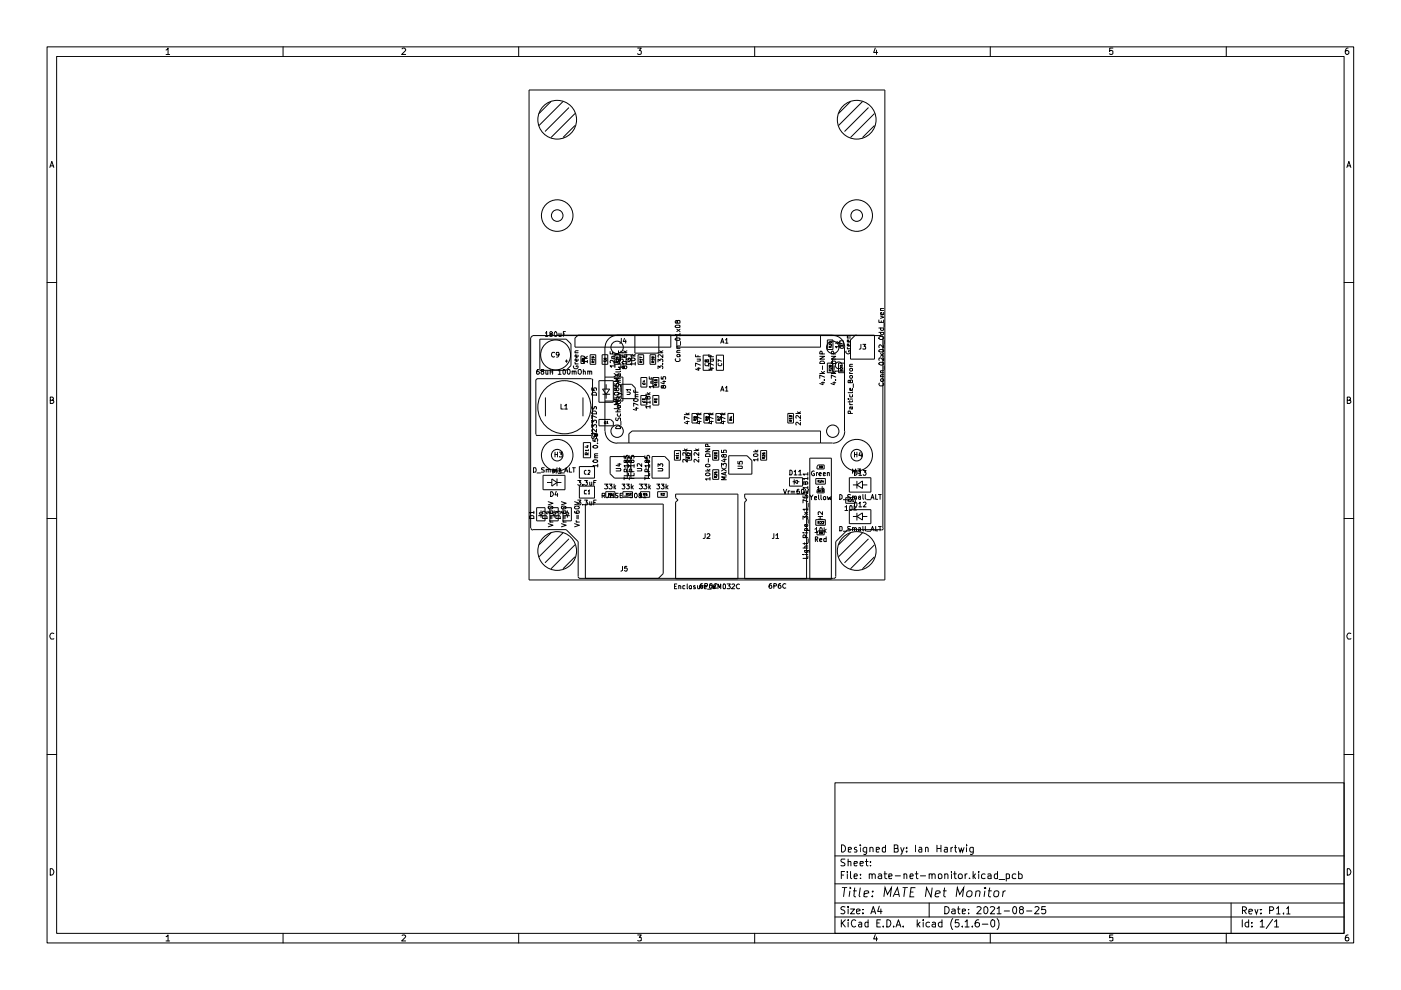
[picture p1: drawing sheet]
<svg xmlns="http://www.w3.org/2000/svg" width="297mm" height="210mm" viewBox="0 0 297 210" stroke-linecap="round" stroke-linejoin="round" font-family="sans-serif">
<g fill="none" stroke="#000" stroke-width=".21">
<path d="M10 9.9h277v190h-277zM12 12h273v185.9h-273zM35.2 10.6l.4-.4v1.3M35.2 11.5h.8M60 9.9v2.1M85.2 10.4l.2-.2h.4l.2 .4-.8 .9h.8M110 9.9v2.1M112.2 19.1h75.4v103.9h-75.4zM135.2 10.2h.8l-.5 .5 .5 .2v.5l-.3 .1h-.3l-.2-.1M160 9.9v2.1M185.6 10.2l-.4 .9h.9M185.8 10.6v.9"/>
<path d="M210 9.9v2.1M236 10.2h-.7v.7l.1-.2 .5 .1 .1 .6-.3 .1-.4-.1M260 9.9v2.1M285.8 10.2l-.4 .2a.92 .92 0 0 0 .1 1.1h.2l.3-.2v-.3l-.3-.3h-.2l-.3 .3M10.6 35.5l.4-1.3 .4 1.3M10.7 35.2h.6M116.8 21.5l-2.5 2.6M119.4 21.5l-5.1 5.1M120.6 22.8l-5 5.1M121.9 24.1l-5.1 5.1M121.9 26.6l-2.5 2.6M180.3 21.5l-2.5 2.6"/>
<path d="M182.9 21.5l-5.1 5.1M184.1 22.8l-5 5.1M185.4 26.6l-2.5 2.6M185.4 24.1l-5.1 5.1M285.6 35.5l.4-1.3 .4 1.3M285.7 35.2h.6M10 59.9h2M285 59.9h2M112.5 71.6v40.4M112.9 71.1h73.9M113 71.2l-.4 .4M114.2 78.3h-.3l-.1 .3v.7h.5l.1-.4-.3-.2-.3 .2"/>
<path d="M114.5 71.9h5.5l1.1 1v4.6l-1.1 1h-5.5zM114.9 78.8l-.2-.2 .1-.3h.4l.1 .3-.6 .3 .2 .5h.2l.2-.3-.2-.3M115.6 70.6l.3-.3v1M115.6 71.3h.5M115.7 78.7v.6h.4M116.1 78.7v.7M116.7 78.3v1.1M116.7 78.9h.5M116.7 70.8l-.1-.3 .3-.2 .3 .3-.6 .3 .1 .4h.3l.2-.2-.3-.3M117.2 78.3v1.1M117.6 74.8a.5 .5 0 0 0-.6 .1 .5 .5 0 0 0 0 .7l.2 .1 .4-.1M117.8 70.3a.53 .53 0 0 1 .3 .5 .53 .53 0 0 1-.4 .5l-.2-.6z"/>
<path d="M118.1 71.1h67.3v5h-5.1v-4l1-1M118.3 78.6l.4-.3v1.1M118.3 79.4h.6M118.5 75.1l-.1 .2h-.4l-.1-.2 .1-.4h.4a.74 .74 0 0 1-.1 .9l-.3 .1M118.5 70.6v.7l.4-.1M118.9 70.6v.7M119.5 78.3h.3l.1 .2v.6l-.2 .3-.3-.3zM119.5 70.8h.2M119.8 76.6h.6M119.9 70.3h-.4v1M120.1 76.2v.7M120.3 78.5l.2-.2a.52 .52 0 0 1 .4 .5 .52 .52 0 0 1-.3 .6l-.3-.3z"/>
<path d="M121.3 78.8l.4-.1v.7M121.3 78.7v.7M121.7 77.6l-.1 .2 .2 .4h.5l.3-.4-.1-.2h-.3v.2M121.7 78.9v-.2h.4l.1 .7M121.9 76.8l.2 .4M121.9 74.8h.7M121.9 77.2h.7M122.5 76.1l.1 .3-.2 .2h-.3l-.2-.4 .3-.1v.5M122.5 75.3l.1 .3-.2 .1h-.3l-.2-.3 .3-.2v.5M122.6 74.4h-.5l-.2 .1 .1 .3M122.6 78.5l.2-.2h.3a.66 .66 0 0 1-.1 1.1l-.4-.2zM122.6 71.1l-.7 .6v1.9h20.3v-2.5"/>
<path d="M123.2 75.5h.5l.2 .2v1.4h-.7zM123.4 76.4h.3l.1 .2h-.4zM123.4 76v.2h.3l.1-.2h-.2v.2M123.5 76h1M123.7 78.8l.3-.1 .1 .7M123.7 78.3v1.1M123.9 75.6l.4 .4M124.5 76.7h-1l.3 .2M124.5 76.4v.5M124.5 75.6l-.4 .3M124.6 78.8l.4-.1v.7M124.6 78.7v.7"/>
<path d="M125 78.9v-.2h.4l.1 .7M125.1 75.2h1.2v2h-1.2zM125.7 75.7l.1 .2h-.3v-.2h.3l.2 .2M125.8 76.9v-.2l-.3-.1v.3h.5M126 76.3h-.5l.2 .1M126 76.6l-.2 .2M126 76.1v.3M127.7 75.2h1.1v2h-1.1zM128 76.4l.1 .3 .5-.2-.1-.1M128 75.9l.1 .3h.4l.1-.2-.4-.1 .1 .3M128.3 80h3.8v5h-3.8M128.3 73.6v17.8"/>
<path d="M129.4 74.5v.5h1M129.7 76h.7M129.9 74.7v.3M130.2 79.2l.5 .3-.5 .4M130.4 77.6h-1l.2 .3M130.4 76.4v.6l-.6-.6h-.4v.5M130.4 75.6h-.6v.4M130.4 77.3v.6M130.5 75v.5M130.6 75.7l.1 .2h.3l.1-.1-.3-.1v.2M130.7 79.5h.5M130.8 71.1a2.54 2.54 0 0 0-2.5 2.5"/>
<path d="M130.8 76.9v-.2l-.2-.1v.3h.5M131.1 76.3h-.5l.2 .1M131.1 76.6l-.3 .2M131.1 76.1v.3M131.1 79.3l.1 .5h.4v-.5h-.6l-.1 .1 .1 .4M131.1 76.7v-.6l.5 .4v-.4h.5v.6M131.1 74.4v.4h1.1M131.3 76.6v.5M131.4 75.2v2h-1.2v-2h1.4M131.5 75.7h.7M131.6 78.7l-.2 .2h-.9M131.6 78.2l-.2 .1h-.9"/>
<path d="M131.6 76.5l-1.1 .3 1.1 .4M131.6 74.5v.3M131.6 77.2v.8M131.7 71.7v.9l-.3 .2M131.9 76.8l.2-.1h.6l.2 .2-.2 .3h-.6zM131.9 75.3l.3 .4h.6v-.5l-.5 .1v.3l.2 .1M131.9 74.8h1M132.1 77.2h.1M132.2 75.3l-.7 .1 .1 .7h-1.1M132.2 77.8h-1.1l.3 .4M132.2 77.6v.6M132.2 74.4l.5 .4"/>
<path d="M132.3 77.8l.1-.2h.4l.1 .2-.2 .4h-.2l-.2-.5-.3-.1v.5l.2 .1 .1-.3M132.4 71.7l-.2 .7h.5M132.7 72.1v.7M132.7 75.2h1.2v2h-1.2zM132.8 76.1h.1M132.9 74.4l-.4 .2M133.1 76.4l.1 .3 .4-.2-.1-.1M133.1 75.9v.3h.3l-.1-.3 .3 .1-.1 .2M133.7 75.5h1M133.8 76a.58 .58 0 0 1 .9 .2 .58 .58 0 0 1-1-.1zM134 75.1l.4 .4M134.6 71.1v3.8h5.1v-3.8"/>
<path d="M134.7 77.2h-1l.2 .2M134.7 76.8v.6M134.7 75.1l-.4 .3M135.3 75.2h1.2v2h-1.2zM135.9 76.9l-.1-.3h-.1v.3h.5M136.2 76.3h-.5l.1 .1M136.2 75.8l-.5-.1v.3M136.2 76.6l-.3 .2M136.2 76.1v.3M137.7 79.9v.5h.9M137.8 75.2h1.2v2h-1.2zM138.4 75.8h.3l-.2 .1-.1-.2h-.2v.2l.2-.1"/>
<path d="M138.5 76.9l-.1-.3h-.2v.3h.5M138.7 76.3h-.5l.2 .1M138.7 76.6l-.2 .2M138.7 76.1v.3M139.5 78.2v-.6l.4 .3 .1-.3h.4v.6M139.5 76.7v-.6l.4 .4 .1-.4h.4v.6M139.5 74.8h1M139.9 74.4l.4 .4M140.2 79.9v.5h.4v-.5l.5 .1-.1 .4M140.4 77.2h.1M140.5 75.2v.6l-.6-.6h-.3v.5M140.5 74.4l-.4 .2"/>
<path d="M143.2 69.1l.2-.2h.6l.2 .1v.4l-.8 .1zM143.2 76.1v.2l.2 .4h.5l.3-.2-.1-.4M143.2 71.7h.8h.2v.4l-.8 .1-.2-.2zM143.5 73.9h.7M143.5 71.1v2.5h30.5v-2.5M143.5 74.7h.7M143.5 69.8l.7 .5M143.6 75.2h.6v.4h-.6zM143.6 68.2l.2-.3 .4 .1-.1 .5h-.4l-.1-.5h-.4v.5h.3l.1-.1M144.2 74.3h-.5l-.2 .2 .1 .2M144.2 73.3h-.5l-.2 .2 .1 .4M144.2 71h-1l.3 .2"/>
<path d="M144.2 70.6v.6M144.2 69.8l-.7 .5M144.3 72.4v.8M147.5 75.2v.4h1M147.8 76.1h.7M147.8 78.1h.7M148 75.4v.2M148.2 77.9v.6l-.7-.2M148.4 76.1v.5h-.6M148.5 77.4l-1-.4v.7M149.1 75.3h1.5v3.2h-1.5zM149.5 77v.4l.1 .1h.5l.1-.1-.1-.4"/>
<path d="M149.8 76.4l.2-.1 .2 .1-.1 .4-.3-.1-.2-.4-.1 .1v.3l.1 .1 .2-.2M150.3 75.2v.4h1M150.6 76.1h.7M150.6 78.1h.7M150.8 75.4v.2M150.9 77.9v.6l-.6-.2M151.2 76.1v.5h-.6M151.3 77.4l-1-.4v.7M151.9 75.3h1.5v3.2h-1.5zM152.3 77v.4l.1 .1h.5l.1-.1-.1-.4M152.8 72.8l.3-1.1 .4 1.1M153 72.5h.4"/>
<path d="M153 76.6l-.7-.3v.5M153.8 72.1l.3-.4v1.1M153.8 72.8h.5M173.8 75.6h1l-1 .5h1M173.8 79.2h1M173.9 76.7l.2-.1h.5l.2 .5h-1zM174.1 78.8l.5 .4M174.3 75v-.4l-.3-.1-.2 .5h1M174.4 77.6v.7M174.8 80l-1-.5v.7M174.8 78.8l-.4 .2M175.4 77h1.2v2h-1.2z"/>
<path d="M175.4 72.1h1.2v2h-1.2zM175.8 72.5h.3l.2 .1-.3 .2zM176 77.5h.3l-.2 .2-.1-.2h-.2v.2l.2-.1M176.1 73.7v-.2h-.3v.2h.5M176.1 78.6v-.1l-.3-.1v.2h.5M176.3 76.7l.1-.1h.6l.2 .1v.4h-.9zM176.3 75.6h.9l-.9 .5h.9M176.3 79.2h.9M176.3 73v.3l-.3-.3h-.2v.2M176.3 77.9v.3l-.3-.3-.2 .1v.2M176.3 73.5l-.2 .1M176.3 78.4l-.2 .2"/>
<path d="M176.6 71.1a2.54 2.54 0 0 1 2.5 2.5M176.6 78.8l.3 .4M176.8 75l-.1-.5h-.3l-.1 .1v.4h.9M176.9 77.6v.7M177.1 72.8h1M177.2 80l-.9-.5v.7M177.2 78.8l-.3 .2M177.4 72.4l.5 .4M178 72.2h.8v1.7h-.5l-.3-.3zM178.1 73.5h-1l.3 .3M178.1 73.2v.6M178.1 72.4l-.4 .3"/>
<path d="M178.3 73.2h.3l.1 .2h-.4zM178.4 78.6v-.2l-.2 .1v.1h.5M178.7 73l-.4-.2v.3M178.7 77.9v.3l-.4-.3v.3M178.7 77.6l-.5-.1v.3M178.7 78.4l-.3 .2M179.1 76.1h-2.6v2.6h2.6M179.1 77h-1.3v2h1.3M179.1 73.6v17.8M179.4 74.5l-.1 .2 .4 .3 .6-.3-.1-.3h-.3v.2M179.6 73.7l.2 .2M179.6 73.9h.7"/>
<path d="M179.6 71.7h.7M180.2 79.7h.5v.3l-.4 .2-.1-.2zM180.2 78.9l.1 .3M180.2 78.2h.5v.3l-.4 .2-.1-.2zM180.2 79.2h.5M180.2 77.7h.5M180.2 72.9v.4h-.6v-.4h.3l.1 .4M180.2 72.1v.4h-.6v-.4h.3l.1 .4M180.3 71.2h-.7l.1 .5M180.7 77.2h-.5v.5M182.5 73v.9l-.3 .1M183 73h.5l-.3 .4h.3v.2v.4l-.5-.1"/>
<path d="M186.3 71.6a.66 .66 0 0 1 1.1-.1v.3a.66 .66 0 0 1-1.1-.1zM186.3 70.5h1.1v.3l-.2 .2h-.4l-.1-.3 .1-.2M186.3 69.5h1.1v.5h-.6l-.1-.1 .1-.4M186.3 67.8v.6h1.1v-.6M186.4 76.9l.8-.1 .2 .1v.3l-.6 .2-.5-.2zM186.4 74.2l.8-.1 .2 .1v.3l-.8 .1-.3-.1zM186.7 67l.7 .3-.7 .2M186.7 79.9h.7M186.7 79h.7M186.7 75l.7 .6M186.7 65.8h.7M186.8 68v.4"/>
<path d="M186.9 71.2l.4 .4M187.2 71.6v40.4M187.4 79.4h-.6l-.1 .2 .1 .3M187.4 78.6h-.6v.4M187.4 75.9v.6l-.6-.6h-.4v.5M187.4 73.1v.7l-.7-.7-.4 .2 .1 .4M187.4 66.2v.5h-.2h-.4l-.1-.1 .1-.4h.1l.1 .5M187.4 65.4h-.6v.4M187.4 75l-.7 .6M187.4 68.5v.8M187.4 72.2v.7M187.4 77.6v.7"/>
<path d="M10.7 84.9l.5-.1v-.5l-.5-.1v1.3h.5l.2-.4-.3-.2M113.1 99.2l.5 .1 .1 .4-.2 .4h-.4zM113.6 80.5v11.6M113.7 92.1l.2 .3M113.9 80.3h11.5M113.9 92.3h11.5M113.9 80.3l-.2 .3M115.4 99.2h-.5a.44 .44 0 0 0 0 .4 .44 .44 0 0 0 .5 .2l-.1 .3h-.5M115.6 84.3v4M115.8 99.6l.4-.1v.6M115.8 99.5v.6M116.2 99.6l.5-.1v.6"/>
<path d="M117.2 99.5l.4 .1v.5h-.4v-.3l.4-.1M117.7 96.4h.5M117.7 95.9v1M118.1 99.2l.1 .9M118.2 95.9v1M118.3 99.4h.6l-.3 .4 .3 .1v.4h-.6M118.6 95.9h.6l-.3 .4 .3 .1v.4h-.6M118.6 99.2l.1 .9M118.9 85.7v1h.6M119.7 86l.3-.3v1M119.7 86.7h.6M119.8 99.9h.5"/>
<path d="M120.7 99.2v.9h.5M121.4 99.2h.6M121.7 99.2v.9M122.8 98.9h3.3v2.5h-3.3zM123.6 84.3v4M123.7 93.8h1.5v3.3h-1.5zM124.3 99.8l-.2-.1-.2 .2 .1 .6h.3M124.3 94.6h.5M124.5 96.4l-.1-.4h-.3v.4h.7M124.6 94.4v.5l-.6-.2M124.7 99.8h.4v.3l-.4 .5h.4M124.8 95.5h-.7l.2 .2"/>
<path d="M124.8 96l-.3 .3M124.8 95.2v.5M125.4 80.3l.3 .3M125.5 92h.1M125.5 90.6v-.6l.4 .4v-.3l.4-.1 .2 .2-.1 .4M125.5 89.7v-.6l.4 .3 .1-.3h.4v.6M125.5 82.2v.5h.5v-.5h.4v.5M125.5 92.4v.4l.1 .2 .4-.2 .1-.4h.2l.2 .3-.1 .3M125.5 86.2v.5h.4l.2-.5h.3v.5M125.5 83.3l.2-.1h.5l.3 .6h-1zM125.6 80.5v11.6M125.7 92.1l-.3 .3"/>
<path d="M125.7 87.2h.5l.3 .5h-1zM125.7 93.1v.4l.5 .1-.1-.5 .5-.1 .1 .2-.1 .4M125.7 91.8l1 .3-.7 .1 .7 .2-1 .3M125.8 97.6a.58 .58 0 0 1 .9 .2 .58 .58 0 0 1-1-.1zM125.8 94.5a.58 .58 0 0 1 .9 .3 .58 .58 0 0 1-1-.1zM125.8 92h.7M126.1 97.1h.6M126.5 91v.6l-.8-.6-.2 .2v.4M126.5 88.5l-1-.4v.7M126.6 94h.1M126.7 98.7h-1l.3 .3M126.7 96.6h-.6v.5"/>
<path d="M126.7 96.2h-.6v.3l.1 .1M126.7 98.4v.6M127 80.7h3v4.6h-3zM127 88.9h2.4l.6 .5v.9h-3zM127.7 82.5h1.6l-.8 1.1zM127.7 83.6h1.7M128.2 89.7l.3 .2M128.2 89.4h.3v.4l-.4-.1zM128.3 91.4a2.54 2.54 0 0 0 2.5 2.6M128.5 81.5v1M128.5 83.6v.9M128.6 89.5l.2-.1v.4"/>
<path d="M128.6 89.8h.4M129.4 96.8h3.6v4.6h-2.7l-.9-1zM130.2 84.2v.5h.5v-.5h.4v.5M130.2 81.3v.5l.5 .1-.1-.5 .5-.1v.6M130.3 83.3a.58 .58 0 0 1 .9 .2l-.2 .3h-.6l-.2-.3zM130.5 90.6l.6-.3 .5 .2v.4h-1.1zM130.5 87.3h1.1M130.5 84.4h1.1M130.6 88.6v.5l.3 .1 .1-.4 .4-.2 .2 .1v.5M130.6 81.5v.6l.4-.1a.42 .42 0 0 1 .6-.4v.5M130.6 82.4l.2-.2 .4 .2-.2 .4-.4-.1v-.4l-.1-.1-.3 .2 .2 .4 .2-.1M130.6 99.3h1v.2v.4h-1"/>
<path d="M130.8 93.9h45.7M130.9 83.2l.9 .3 .1 .2M130.9 84.7v.4M130.9 85.3v.3M130.9 84l.4 .4M130.9 81.1h.7M131 87.7l-.1 .3 .1 .3 .6-.1v-.5M131 86h.5l.1 .4-.6 .1-.1-.2zM131 98.4h.6M131.2 86.1v.5h-1M131.2 85.1h-1l.8 .4-.8 .3h1M131.2 80.2h-1l.8 .3-.8 .4h1"/>
<path d="M131.3 98.2v.6l-.7-.1M131.6 86.9h-.6v.4M131.6 85.3l-.2 .2h-.9M131.6 84.7l-.2 .2h-.9M131.6 80.6h-.6l-.1 .2 .1 .3M131.6 80.2h-.6l-.1 .2 .1 .2M131.6 84l-.4 .3M131.6 83.4l-.7 .3M131.6 82.2v.8M131.6 89.4v.7M131.7 81.5h2.2l.8 .7v2.3h-3zM132.3 96.6v.5h.4v-.5l.4-.1 .2 .2-.1 .4"/>
<path d="M132.7 97.7l.1-.1h.5l-.1 .5h-.4l-.2-.5h-.3l.1 .5 .3-.2M132.9 83.1h.6l.1 .2-.1 .3h-.6M133.3 98.7h-1l.3 .4M133.3 98.5v.6M133.3 93.9v-1.9l.7-.6h40v2.5M133.4 96.6v.5h.5l-.1-.4 .5-.2 .1 .3v.3M133.6 82.6h-.7l.1 .3M133.6 82.5v.4M133.8 96.8h2.8l.9 .9v3.7h-3.7zM133.8 97.7l.1-.1h.5v.1v.4h-.5l-.1-.5h-.3v.5h.3v-.2M134.4 84.7a.52 .52 0 0 1 .5-.2 .52 .52 0 0 1 .4 .4 .52 .52 0 0 1-.6 .2 .52 .52 0 0 1-.3-.4zM134.4 82.7v.5h.9"/>
<path d="M134.4 98.7h-1l.4 .4M134.4 98.5v.6M134.7 86.6h.6M134.7 84.1h.6M134.8 82.8v.4M134.9 86.4v.6l-.6-.2M135.1 99.3l.9 .1v.5h-.9M135.3 85.9l-.9-.4v.6M135.3 83.7h-.5v.4M135.9 80h1.2v2.1h-1.2zM135.9 83.8h1.2v2.1h-1.2zM136 98.3v.6l-.5-.6-.4 .1 .1 .4"/>
<path d="M136.3 84.8v-.2l.2 .1v-.1h.3v.2M136.3 85v.2l.1 .1h.3l.1-.3M136.3 81.2v.2l.1 .1h.3l.1-.3M136.4 80.8h.4M136.6 80.7v.3l-.3-.1M136.7 96.6v.5h.5l-.1-.4 .5-.2 .1 .3v.3M136.9 83.6h.9M137.1 97.7l.1-.1h.5v.1v.4h-.5l-.1-.5h-.3v.5h.3v-.2M137.2 83.3l.4 .3M137.3 84.3l.2-.3 .3 .2-.1 .4h-.3l-.3-.6-.2 .2 .1 .4h.2l.1-.2M137.7 98.7h-1l.3 .4M137.7 98.5v.6"/>
<path d="M137.8 86.2h-.9l.2 .4M137.8 85.3h-.9l.2 .2M137.8 85v.5M137.8 86v.6M137.8 83.3l-.3 .2M138 81.2h.6M138.1 80v.4M138.2 96.8h2.8l.9 .9v3.7h-3.7zM138.4 83.8h1.3v2.1h-1.3zM138.4 80h1.3v2.1h-1.3zM138.6 82h-.9l.2 .2M138.6 80.8h-.5v.4"/>
<path d="M138.6 81.6v.6M138.8 84.8v-.2l.3 .1v-.1h.2v.2M138.8 80.6l.5-.1v.3h-.4zM139.1 85.3v-.2l-.2-.1-.1 .3h.5M139.1 81.7v-.3h-.2l-.1 .3h.5M139.3 81.1h-.5l.2 .2M139.3 85l-.2 .2M139.3 81.4l-.2 .2M139.3 80.9v.4M139.5 99.3h.9l.1 .2-.1 .4h-.9M139.5 98.9v-.6l.4 .4 .1-.4h.4v.6M140.5 80.9h.6"/>
<path d="M140.6 81.9l.2-.2 .3 .1v.4l-.1 .1-.4-.1-.1-.4h-.3v.4l.2 .1 .2-.1M140.8 80.7v.7l-.7-.3M143 95.5h1.3v2.1h-1.3zM143.6 97.2v-.3l-.2 .1v.2h.5M143.9 96.6h-.5l.1 .2M143.9 96.2h-.5l.1 .1M143.9 96.9l-.3 .2M143.9 96v.3M143.9 96.4v.4M145.1 95.2l.3 .3v2.1h1.2v-2.1h-1.8M145.1 87.9h1M145.4 89.4h.7"/>
<path d="M145.4 87.6l.5 .3M145.6 97h.1M145.7 97.4v.6l-.7-.6-.2 .1 .1 .5M145.7 96v.6l-.7-.6h-.2l.1 .5M145.7 95.2l-.3 .2M145.8 89.3v.6l-.7-.3M146.1 97.2l-.1-.3h-.2v.3h.5M146.1 88.8l-1-.5v.6M146.1 87.6l-.4 .2M146.3 96.6h-.5l.2 .2M146.3 96v.3l-.3-.3h-.2v.3M146.3 96.9l-.2 .2"/>
<path d="M146.3 96.4v.4M146.7 87.7h1.2v2h-1.2zM147.1 95.5h1.1M147.3 88.4v.2h-.2v-.2h.3l.2 .1M147.3 89.1v-.2l-.1-.1-.1 .3h.5M147.5 95.2l.4 .3M147.6 88.8l-.3 .2M147.6 87.9h1.1M148 89.4h.7M148 87.6l.4 .3M148.1 97h.1M148.2 97.4v.6l-.8-.6-.3 .2 .1 .4"/>
<path d="M148.2 96v.6l-.8-.6-.3 .2 .1 .3M148.2 95.2l-.5 .2M148.3 89.3v.6l-.7-.3M148.7 88.8l-1.1-.5v.6M148.7 87.6l-.5 .2M149.3 87.7h1.1v2h-1.1zM149.6 98.6a.52 .52 0 0 1 .5-.2 .52 .52 0 0 1 .4 .4 .52 .52 0 0 1-.5 .2 .52 .52 0 0 1-.4-.4zM149.6 96.4l.2-.2h.6l.1 .2v.4h-.9zM149.6 95.2h.9l-.9 .6h.9M149.6 99.9h.9M149.8 88.5h.3l-.2 .1-.1-.2h-.2v.2l.2-.1M149.9 89.1v-.2l-.2-.1-.1 .3h.5"/>
<path d="M149.9 99.5l.4 .4M150.1 94.7l-.1-.5-.4 .1v.4h.9M150.1 88.8l-.2 .2M150.2 87.9h1M150.2 97.2v.8M150.5 89.4h.7M150.5 87.6l.4 .3M150.5 99.5l-.3 .3M150.9 89.3v.6l-.7-.3M151.1 95.5h1.3v2.1h-1.3zM151.1 99.6h1.3v2h-1.3zM151.2 88.8l-1-.5v.6"/>
<path d="M151.2 87.6l-.4 .2M151.5 96.3v-.3l.3 .2v-.2h.2v.3M151.8 97.2v-.3l-.3 .1v.2h.5M151.8 87.7h1.2v2h-1.2zM152 96.4v.4l-.3-.4-.2 .2 .1 .2M152 96.9l-.2 .2M152.4 89.1v-.2l-.1-.1-.1 .3h.5M152.7 88.5l-.5-.2v.3M152.7 88.8l-.3 .2M152.7 87.9h1M152.8 82.9l.3-1 .4 1M153 98.9v-.7l.4 .4v-.3l.2-.1 .4 .1-.1 .6"/>
<path d="M153 95.4v.6h.5v-.6l.5 .1-.1 .5M153 82.7h.4M153 99.2l1 .7M153.1 89.4h.6M153.1 87.6l.4 .3M153.3 97.4h.7M153.4 89.3v.6l-.7-.3M153.4 96.5l.2-.1 .4 .1v.3l-.2 .2-.4-.3-.1-.3-.3 .1 .2 .5 .2-.3M153.7 97.3v.6l-.7-.3M153.7 88.8l-1-.5v.6M153.7 87.6l-.4 .2M153.8 82.2l.3-.3v1"/>
<path d="M153.8 82.9h.5M154 99.2l-1 .7M154.3 87.7h1.2v2h-1.2zM154.5 96.6h3.9l1 1v2.9h-4.9zM154.9 88.4h.3M155 89.1v-.2l-.2-.1-.1 .3h.5M155.1 88.3v.3l-.4-.1M155.2 88.8l-.2 .2M156.4 98.8l1 .1-.1 .4h-.9M156.4 97.8v.5l.5 .1v-.6h.4v.6M159.8 96.4a.52 .52 0 0 1 .5-.2 .52 .52 0 0 1 .4 .4 .52 .52 0 0 1-.6 .2 .52 .52 0 0 1-.3-.4zM159.8 95.8h.9"/>
<path d="M160.1 95.4l.3 .4M160.7 97.5h-.9l.2 .2M160.7 97.1v.6M160.7 95.4l-.4 .3M161.3 95.5h1.2v2.1h-1.2zM161.7 96l.1 .3h.4v-.3h-.3l.1 .3M161.9 97.2v-.3l-.2 .1v.2h.5M162.2 96.4v.4l-.4-.4-.1 .2v.2M162.2 96.9l-.3 .2M167 87.7h1.2v2h-1.2zM167.4 88.5v-.4l.2 .2v-.2h.2v.4M167.5 99.7h.2l.3 .2v.5l-.2 .3h-.3z"/>
<path d="M167.7 89.3l-.1-.2h-.2v.2h.5M167.9 88.7h-.5l.2 .2M167.9 89.1l-.2 .1M167.9 88.5v.4M168.7 87.7h1M169.1 87.3l.4 .4M169.7 89.1h.1M169.7 89.5v.6l-.7-.6-.3 .2 .1 .4M169.7 88.1v.7l-.7-.7-.3 .2 .1 .4M169.7 87.3l-.4 .3M171.7 97.1h4.6v25.7h-4.6zM172.6 99.9a.46 .46 0 0 0-.6 .5 .46 .46 0 0 0 .7 .4v-.4h-.2"/>
<path d="M173.5 98.6h1.2v.8h-1.5v-.5zM173.8 98.8l.1 .1-.1 .3zM174.1 81.1h.7M174.2 99l-.1-.1 .2-.1 .1 .2h-.3l.1 .2 .2-.1-.1-.1M174.5 81v.6l-.7-.3M174.7 80.5h.1M176.6 81.1h.6M176.9 81v.6l-.7-.3M177.1 80.5h.1M179.1 91.4a2.54 2.54 0 0 1-2.5 2.6M179.8 84.6h.1M180.2 85.5l.1 .3"/>
<path d="M180.2 83.7v.4l.1 .1 .4-.1v-.4M180.2 85.8h.5M180.2 84.9v.4M180.2 84.6h.5M180.2 80.8l.2-.3 .3 .1v.5h-.9l.1-.5 .3 .1v.4M180.3 87.7l-.1-.5h-.3l-.1 .5h.9M180.3 86.3l.1 .4h.3v-.4h-.5v.4M180.7 84.9v.3h-.9M180.7 83.1v.2h-.9M180.7 82.3v.4h-.5v-.4h.1l.1 .4M180.9 81.4v.8M181.2 99.8h.3l.2 .2v.5l-.3 .3h-.2z"/>
<path d="M181.2 95.9v1M181.2 96.4h.5M181.7 95.9v1M181.8 99.4h.6l-.3 .4 .3 .1v.4h-.6M182.4 95.9l-.3 .6h.7M182.6 96.2v.7M183 99.8h.6l-.3 .3 .3 .3-.1 .3-.4 .1-.1-.2M186.4 81.2l-.1 .3 .3 .3h.5l.3-.2-.1-.4M186.8 80.4l.4-.1 .2 .4-.2 .2h-.4l-.1-.3zM285.7 84.9l.5-.1v-.5l-.5-.1v1.3h.5l.2-.4-.3-.2M10 109.9h2M112.3 109.5l.1-.2h.6l.2 .2v.4h-.9z"/>
<path d="M112.6 112l.4 .4M112.9 112.3h7.1l2.6 2.5v7.4M113.2 108.7h-.9l.2 .2M113.2 108.4v.5M113.8 107.6h1.8v2.8h-1.8zM113.9 100.3h.7M114.1 109.3h1.1M114.3 108.7h.7l-.3 .6zM114.7 108.2v.5M114.7 109.3v.5M115 109.5l.2-.2h.6l.2 .2v.4h-1zM115.1 100.8h4.7v3h-4.7z"/>
<path d="M116 108.4v.6l-.5-.6-.5 .1 .1 .4M116 102.3h1M116.2 111l1 .4-1 .3M116.2 108.4v.3l.3 .1h.7v-.5h-.5l-.1 .2 .2 .3M116.2 107.5a.63 .63 0 0 1 1 .1l-.2 .3h-.6zM116.2 106.4l1 .3-1 .3M116.6 110.3v.3l.1 .1M116.6 110.7h.6M116.6 107.6h1.7v2.8h-1.7zM116.7 104.3h.4l.2 .4-.3 .6h-.3zM116.7 109.2v.8M116.8 113l-2.5 2.5"/>
<path d="M116.9 109.3h1.1M117 101.5l1.1 .8-1.1 .8zM117 109.2v.8M117.1 108.7h.7l-.3 .6zM117.2 100.4v-1l.4 .7 .3-.7v1M117.5 108.2v.5M117.5 109.3v.5M117.8 109.5l.2-.2h.6l.2 .2v.4h-1zM117.8 109v-.6l.4 .3 .1-.3h.4v.6M117.9 104.2l-.2 .7h.6M118.1 102.3h.9M118.1 101.5v1.6"/>
<path d="M118.2 104.6v.7M118.9 100.3h.7M119 111l1 .4-1 .3M119 108.4v.3l.3 .1h.7v-.5h-.5l-.1 .2 .2 .3M119 107.5a.63 .63 0 0 1 1 .1l-.2 .3h-.6zM119 106.4l1 .3-1 .3M119.4 110.3v.3l.1 .1M119.4 113l-5.1 5.1M119.4 110.7h.6M119.4 107.6h1.7v2.8h-1.7zM119.5 109.2v.8M119.7 100.1l.3-.9 .4 .9"/>
<path d="M119.7 109.3h1.1M119.8 109.2v.8M119.9 108.7h.7l-.3 .6zM120.3 108.2v.5M120.3 109.3v.5M120.6 114.2l-5 5.1M121.8 111l1 .4-1 .3M121.8 108.4v.3l.3 .1h.7v-.5h-.5l-.1 .2 .2 .3M121.8 107.5a.63 .63 0 0 1 1 .1l-.2 .3h-.6zM121.8 106.4l1 .3-1 .3M121.9 118.1l-2.5 2.5M121.9 115.5l-5.1 5.1"/>
<path d="M122.2 110.3v.3l.1 .1M122.2 110.7h.6M122.3 109.2v.8M122.5 106h.7l-.4 .5 .4 .1v.3l-.2 .1h-.5M122.5 101.9h.7l-.4 .3 .3 .1 .1 .3-.3 .3-.4-.2M122.6 109.2v.8M122.8 103.1h3.3v2.5h-3.3zM123.6 107h.1M123.6 102.7v.2M123.9 106h.6l-.2 .5h.2v.5h-.6M123.9 101.9h.6l-.2 .3 .2 .1v.4l-.1 .2-.5-.2M124.3 104h-.3l-.1 .1 .1 .6 .3-.1"/>
<path d="M124.7 104.1l.2-.1v.7M124.7 104.7h.4M125 106.4v.6h.5M125 102.2v.6l.3 .1 .2-.2M125.5 102.2v.7M125.5 106.4v.6M125.9 106.5h.3M125.9 102.3h.3M126.4 106h-.5v1M126.4 101.9h-.5v1M127.7 105.1l.6-.1v-.3l-.6-.1v.9M127.9 105.1l.4 .4"/>
<path d="M128.2 102.6h.6l-.3 .4a.34 .34 0 0 1 .4 .3 .34 .34 0 0 1-.3 .4l-.4-.1M128.4 104.3h2v1.1h-2zM129 104.6v.7l-.2 .2h-.2M129.1 104.9l.3-.2-.3-.1v.5M129.1 102.6h.7l-.4 .4 .4 .2-.1 .4h-.6M129.2 104.9l.2 .2M129.4 104.6v.9M129.4 105h.6M129.8 104.6l-.2 .1v.4h.2v-.3l-.2 .1M130 104.6v.9M130.2 102.6v1.1M130.3 103.2l.2 .5"/>
<path d="M130.5 103l-.3 .3M131 104.6h-.5v.4l.5 .1v.3v.1h-.5M131.5 105h.3M131.9 102.6h.6l-.3 .4 .3 .2-.1 .4h-.5M132 104.6h-.5v.9h.5M132.1 104.3h2v1.1h-2zM132.3 101.5h1M132.3 101.1v.6M132.4 105.2h.8M132.8 104.9l.2-.1v-.2h-.2v.5M132.8 102.6h.6l-.3 .4 .3 .1v.5h-.6M132.8 100l-.1-.5h-.4v.5h1"/>
<path d="M132.9 104.9l.1 .2M133.2 104.7l.2-.1v.5M133.2 105.1h.3M133.3 100.4v.5h-1M133.4 101.5h1M133.4 101.1v.6M133.8 102.6v1.1M133.9 100v-.5l-.3-.1-.2 .2v.4h1M133.9 103.2l.4 .5M134.1 104.6h-.5v.4h.5v.4h-.5M134.3 103l-.5 .3M134.4 100.4v.5h-1"/>
<path d="M134.5 104.8l.2-.2a.47 .47 0 0 1 .4 .5 .47 .47 0 0 1-.4 .4l-.2-.1zM135.5 102.6h.7l-.3 .4a.34 .34 0 0 1 .3 .3 .34 .34 0 0 1-.2 .4l-.5-.1M135.6 105l-.1-.2v-.2h.5v.3l-.5 .1v.2v.3h.5v-.3l-.1-.2M135.8 104.3h1.9v1.1h-1.9zM136.4 104.8l.3-.2v.9M136.4 105.5h.6M136.4 104.9l.4-.2-.4-.1v.5M136.5 102.6h.6l-.3 .4 .3 .2v.4h-.6M136.6 104.9l.2 .2M136.7 101.5h1M136.7 101.1v.6M137.2 104.6h-.3v.2h.3v.3h-.3"/>
<path d="M137.2 100v-.5l-.3-.1-.2 .2v.4h1M137.6 102.6v1.1M137.7 103.2l.2 .5M137.7 100.4v.5h-1M137.9 103l-.3 .3M139.3 102.6h.6l-.4 .4 .4 .2-.1 .4h-.5M139.4 104.3h2.1v1.1h-2.1zM140.2 104.9h.1l.1-.3h-.2v.5M140.2 102.6h.6l-.4 .4 .4 .1v.5h-.6M140.2 104.9l.2 .2M140.6 104.6l.3 .1-.3 .4h.3M141.2 102.6v1.1"/>
<path d="M141.3 103.2l.3 .5M141.6 103l-.4 .3M143.2 104.8h13.2v17.9h-13.2v-16.2l.5-.5-.5-.5zM149.5 113.1v.8l-.2 .3h-.2M149.6 100.4a.52 .52 0 0 1 .5-.1 .52 .52 0 0 1 .4 .4 .52 .52 0 0 1-.5 .2 .52 .52 0 0 1-.4-.5zM149.9 113.3l.4-.2 .2 .4-.7 .7h.7M150.5 101.5h-.9l.2 .3M150.5 101.2v.6M151.5 100.1v.2h.3v-.2h.2v.2M151.8 101.2v-.2l-.3 .1v.1h.5M152 100.5v.3l-.3-.3-.2 .2 .1 .1M152 101l-.2 .2"/>
<path d="M153.7 100.2v.4M154 101.1h-1l.7 .3-.7 .3h1M154 100.1l-1 .3 1 .4M157.9 104.8h13.1v17.9h-13.1v-16.2l.4-.5-.4-.5zM164.1 113.1v1l-.4 .1M164.5 113.5l.3-.4v1.1M164.5 114.2h.6M166.1 103.7l.3 1 .4-1M167.1 104.1v.6M167.4 101.3h2.8v1.8h-2.8zM167.5 104.1h-.3l-.1 .2M167.7 104.2h.8"/>
<path d="M167.7 104.5h.8M168 102.1h.4M168.4 100l.2-.3v1M168.4 102.1l.7-.3v.8zM168.4 101.6v1.1M168.4 100.7h.6M169.1 102.1h.4M169.3 100l.4-.3v1M169.3 100.7h.6M169.4 103.7l-.4 .2v.7h.5v-.4l-.4-.1-.1 .2M170 103.7a.51 .51 0 0 1 .5 .4 .51 .51 0 0 1-.2 .6h-.3l-.1-.2zM170.3 117.5h.1"/>
<path d="M170.3 113h.1M170.3 110.1v-.7l.4 .4v-.3l.4-.1 .2 .3-.1 .4M170.3 105.1v.4l.5 .1-.1-.5 .4-.1 .2 .2-.1 .4M170.3 116.2h1M170.6 116.7h.9v.4M170.6 117.5h.7M170.6 115.1v.3M170.6 113h.7M170.6 112.5h1M170.6 108.6l.7 .5M170.7 116.7v.4h.5v-.4M170.7 112.5v-.5h.5v.5"/>
<path d="M170.8 103.7l.3 1 .3-1M170.8 114v-.5l-.4-.1-.1 .2v.4h1M170.8 102.4v-.3h.4l.1 .2v.3h-1l.1-.5 .3 .1 .1 .4M171.2 111.2v.4h-.5l-.1-.3 .2-.1 .1 .4M171.3 117.9v.5h-1M171.3 115.8h-.5l-.2 .1 .1 .3M171.3 115.1l-.1 .2h-.9M171.3 108h-1l.2 .2M171.3 106.4l-1-.5v.7M171.3 104.3h-1l.2 .4M171.3 103.4h-1l.2 .3M171.3 101.5h-1l.2 .2"/>
<path d="M171.3 100.5h-1l.2 .3M171.3 108.6l-.7 .5M171.3 100.2v.6M171.3 101.1v.6M171.3 103.2v.5M171.3 104.1v.6M171.3 107.6v.6M171.4 106.7v.8M171.4 110.2v.7M171.4 114.2v.8M171.7 104.9l.3 .5 .4-.5M172 105.4v.5"/>
<path d="M172.7 105.6l.4-.1-.1-.2-.3 .1v.5h.4M172.8 112.2l.3-.3v1M172.8 112.9h.6M172.9 114.3h.4l.1-.4-.5-.1v1M173 101.5h2v1.1h-2zM173 110.2h2v1.2h-2zM173 114.3l.4 .5M173.1 100.2v.7M173.3 103.4l.3-.2v1M173.3 104.2h.6M173.4 100.2l-.3 .2M173.4 102.1l.3-.1v-.2h-.3v.5"/>
<path d="M173.4 110.8h.3v-.2h-.3v.5M173.5 103.7h1.2v.8h-1.5v-.5zM173.5 109.5h.9M173.5 110.1h.9M173.5 103.9l.3 .1-.1 .3h-.2zM173.5 102.1l.2 .2M173.5 110.8l.2 .3M173.6 104.9v.9l.1 .1M173.6 100.5l.5-.1-.1-.2-.4 .2v.3l.2 .2 .3-.1M173.8 112.8h.1l-.1 .4zM173.8 114.5l.4-.1-.1-.2h-.3v.6h.4M173.9 109.5v.6"/>
<path d="M173.9 101.8h.3v.2l-.4 .3h.4M173.9 104l.1-.1v.4M173.9 110.6h.2l.1 .2-.4 .3h.4M173.9 104.3h.3M174 111.9l.3 .2-.1 .8h-.3l-.1-.2v-.6zM174.1 104.9v.9l.1 .1M174.3 103.2v1M174.4 112.9l-.3 .1v-.2h.3v.3l-.2 .1M174.4 103.9l.1 .1-.1 .3-.1-.2zM174.4 110.6h.3l-.3 .5h.3M174.4 108.5v.7l-.7-.7-.2 .1 .1 .5M174.4 103.7l.3 .5"/>
<path d="M174.5 101.8l-.1 .4h.3M174.6 100.5l.4-.1v-.1h-.4v.5h.4M174.6 105.4l.1-.1 .4 .1v.5h-.4l-.1-.1zM174.6 102v.3M174.7 103.5l-.4 .3M174.7 111.9v1.5h-1.5v-.5l.3-.3h1.2M174.8 112.6l.4 .3M175.2 114.2h-.5v.6h.5M175.2 113.8v1M175.2 112.2l-.5 .4M175.4 100.3h.4v.6M175.4 105.3l.2 .6 .2-.5 .2 .5 .2-.6"/>
<path d="M175.4 100.2v.7M178 111.6h.4l.1 .2v.6l-.1 .2h-.4zM178 104.8l.5 .3v.5l-.3 .3h-.2zM178.8 112.6h.8M178.8 105.9h.8M179.1 107.5l.4-.3v1M179.1 108.2h.6M179.3 105.5h2v1.2h-2zM179.8 106.2l.2-.1v-.2h-.2v.4M179.9 106.2l.1 .1M180.1 101.3h4.5v3h-4.5zM180.1 108.1h4.5v2.9h-4.5z"/>
<path d="M180.2 107.2h.4l.1 .2v.6l-.3 .2-.2-.2zM180.3 105.9h.2v.2l-.3 .2h.3M180.3 111.6l-.6 .1v.3l.6 .3-.1 .3h-.5M180.3 104.9h-.6v.4l.6 .2-.2 .4-.4-.1M180.3 113l-2.5 2.5M180.7 106l.2-.1v.4M180.7 106.3h.3M180.7 100.4v-1l.4 .7 .3-.7v1M180.7 112l.1-.1 .4 .1v.6M180.7 105.3l.3-.1 .2 .2v.5M180.7 105.2v.7M180.7 111.9v.7"/>
<path d="M180.8 109.5h.9M180.8 102.8h.9M181.1 107.2v1M181.2 112l.1-.1 .3 .1v.6M181.2 105.4l.1-.2 .3 .2v.5M181.2 106.5h.2l.3 .2v.5l-.2 .3h-.3zM181.2 107.8l.3 .4M181.5 107.6l-.4 .3M181.7 102v1.6M181.7 108.7v1.6M181.7 102.8l1.2-.8v1.6zM181.7 109.5l1.2-.8v1.6z"/>
<path d="M182 112h.4v.6h-.4v-.4l.4-.1M182 105.3h.4v.6M182.1 100l.3-.2v1M182.1 106.8l.3-.3v1M182.1 100.8h.6M182.1 107.5h.6M182.4 105.4l-.4 .1v.3h.4M182.9 113l-5.1 5.1M182.9 109.5h1M182.9 102.8h1M183 111.6v.9l.1 .1M183 104.8v.9l.1 .2"/>
<path d="M183 106.5h.5l.1 .2-.6 .8h.6M183.5 111.6v.9l.1 .1M183.5 104.8v.9l.1 .2M183.8 112.6h.8M183.8 105.9h.8M184.1 114.2l-5 5.1M184.6 112.6l.4-1 .3 1M184.6 105.9l.4-1.1 .3 1.1M184.7 105.5h.5M185.4 118.1l-2.5 2.5M185.4 115.5l-5.1 5.1M185.7 111.6v1h.4"/>
<path d="M185.7 104.8v1.1h.4M186.3 111.6h.5M186.3 104.8h.5M186.6 104.8v1.1M186.6 111.6v1M186.8 112.3h-7.1l-2.5 2.5v7.4M187.3 112l-.4 .4M285 109.9h2M11.4 134.3l-.2-.1a.71 .71 0 0 0-.6 .5 .71 .71 0 0 0 .2 .8l.6-.1M122.6 122.2l.4 .4M122.9 122.6h53.9M124.1 122.6v-15.7h16.5v14.7l-1 1"/>
<path d="M132 120.1v.8l-.4 .2M132.9 120.1h-.4l-.1 .4 .4-.1 .2 .2-.1 .4-.3 .1-.2-.2M143 124.3h.3M143.5 123.8h-.5v1h.5M143.9 124.2l.3-.1 .1 .2v.5M143.9 124.1v.7M145.2 124.2h-.4v.5l.4 .1M145.7 123.8l.1 1M146.2 124.2h.4l-.1 .6h-.3zM147.4 124.2h-.3v.3l.4 .2-.1 .1h-.3M147.9 124.1l.1 .7 .3-.1M148.3 124.1v.7"/>
<path d="M148.8 124.1v.7M148.9 123.7l-.4 .3v.7h.5v-.5l-.2-.1-.3 .2M149.1 124.1l-.3 .1v.2M149.3 124.5l.5-.1-.1-.3-.4 .2v.4l.1 .1h.4M149.4 124.2h.5l.1-.4-.6-.1v1M150 124.9h.8M150.9 123.7l-.5 .3v.7h.5v-.5l-.1-.1-.4 .2M150.9 123.8l.3 1 .2-.7 .1 .7 .3-1M152 123.8l-.3-.1-.3 .3v.5l.3 .2h.3M152.2 124.8v-1l.4 .8 .2-.8v1M153.4 123.9l.2-.1 .2 .3-.1 .7h-.3l-.1-.1zM154.2 123.8h.6l-.3 .4 .3 .2v.3l-.1 .1-.5-.1"/>
<path d="M155.2 123.9l.4-.1 .2 .3-.7 .7h.7M156.8 123.9a.51 .51 0 0 0-.7 .2 .51 .51 0 0 0 .3 .7l.4-.1M163.6 123.7h-.3a.7 .7 0 0 0-.1 1h.3l.1-.4-.1-.2h-.3l-.1 .2M164.1 124.2h.4l.2-.3-.6-.2v1M165.5 123.7h-.2a.7 .7 0 0 0-.1 1h.2l.2-.4-.2-.2h-.2l-.2 .2M166.6 123.8a.47 .47 0 0 0-.7 .4 .47 .47 0 0 0 .7 .5M177.2 122.2l-.4 .4M286.4 134.3l-.2-.1a.71 .71 0 0 0-.6 .5 .71 .71 0 0 0 .2 .8l.6-.1M10 160h2M285 160h2M177 166h108v31.9h-108zM178.4 179.1a.77 .77 0 0 1 .9 .8 .77 .77 0 0 1-.9 .8z"/>
<path d="M181.6 179.7l-.3-.1-.2 .3 .2 .3h.3v.4h-.5M182.4 179.1v.2M182.4 179.6v1.1M183.8 179.6v1.2l-.3 .4-.4-.1M183.8 179.7a.52 .52 0 0 0-.8 .2v.5a.52 .52 0 0 0 .8 .2M184.4 179.8l.1-.1a.36 .36 0 0 1 .6 .2v.8M184.4 179.6v1.1M187.7 179.7l-.4-.1-.2 .3v.7h.6M187.7 179.1v1.6M189.6 179.9l.7-.1 .1-.5-.3-.2h-.5v1.6h.6l.2-.3v-.2v-.3h-.3M191 179.6l.3 1.1M191.7 179.6l-.5 1.4-.2 .2"/>
<path d="M192.2 179.7v.2M194.1 179.1v1.6M194.8 179.7h.6v1M195.4 180l-.5 .1-.1 .2 .1 .4 .5-.1M196.2 179.8l.2-.2 .3 .1 .1 1M196.2 179.6v1.1M198.7 179.1v1.6M198.7 179.9h.8M199.5 179.1v1.6M200.3 179.7h.6v1M200.9 180l-.6 .1-.1 .2 .1 .4 .6-.1M201.6 179.6v1.1"/>
<path d="M202 179.6l-.4 .3M202.3 179.6h.6M202.6 179.1v1.3l.3 .3M203.2 179.6l.4 1.1 .2-.8 .3 .8 .3-1.1M204.9 179.1v.2M204.9 179.6v1.1M206.4 179.6v1.2l-.4 .4-.3-.1M206.4 179.7l-.5-.1-.3 .3v.5l.3 .3 .5-.1M10.7 184.2a.68 .68 0 0 1 .7 .7 .68 .68 0 0 1-.7 .6zM35.2 198.6l.4-.4v1.3M35.2 199.5h.8M60 197.9v2"/>
<path d="M85.2 198.3l.6-.1 .2 .4-.8 .9h.8M110 197.9v2M135.2 198.2h.8l-.5 .5 .5 .1v.6h-.8M160 197.9v2M177 194.4h108M177 191.5h108M177 187.4h108M177 181.5h108M178.4 195v1.5M178.4 185.5h.5M178.5 188.2h1.1M178.5 195.7l.7 .8"/>
<path d="M179.1 184.8h-.7v1.5M179.1 188.2l-.3 1.9M179.1 192.3l-.6-.1-.2 .3 .1 .3 .5 .2 .2 .3-.2 .4h-.6M179.1 182.1h-.6l-.2 .3 .2 .4 .6 .4v.3h-.8M179.2 195l-.8 .9M179.6 184.8v.1M179.6 185.3v1M179.8 195v.2M179.8 192.2v.2M179.8 182.7h.5l.1 .9M179.8 182.1v1.5M179.8 192.7v1"/>
<path d="M179.8 195.5v1M179.9 180.2l.6-.2v-.3h-.6v.9h.6M180.2 188.9l-.2 1.2M180.3 188.2v.2M180.3 192.7h.9l-.9 1h.9M180.3 184.8v1.3l.3 .2M180.9 188.9h.7M181.1 185.8l.7-.1-.2-.4-.4 .1-.1 .7 .2 .2 .4-.1M181.1 183.1l.7-.1-.1-.3h-.5l-.1 .1v.6l.2 .2 .4-.1M181.2 188.2l-.2 1.7 .5 .2M181.4 195.2l-.2-.2a.77 .77 0 0 0-.7 .8 .77 .77 0 0 0 .7 .7l.2-.1M181.6 193.2l.8-.1-.1-.3-.5-.1-.2 .2 .1 .8h.6"/>
<path d="M182.1 195.6l.4-.1 .2 .2v.8M182.4 183.1l.6-.1v-.3h-.6v.1v.6l.1 .2 .5-.1M182.4 188.2l-.3 1.7 .3 .2M182.4 186.2v.1M182.4 185.4v.1M182.7 195.9l-.7 .2 .2 .4h.5M183 193.6v.1M183 192.8v.1M183.2 189.6l1-.3-.1-.3a.6 .6 0 0 0-.9 .1v1h.7M183.5 182.7h.6M183.7 182.1v1.3l.4 .2M184.1 195.6l-.5-.1-.2 .3 .1 .7h.6"/>
<path d="M184.1 195v1.5M184.3 185.4l.2-.1 .3 .1 .1 .9M184.3 185.3v1M184.6 183.5v.1M184.6 182.7v.1M184.6 193.7l.6-1.5 .5 1.5M184.8 193.3h.7M184.9 185.5a.35 .35 0 0 1 .3-.2 .35 .35 0 0 1 .4 .2v.8M184.9 190v.1M185 189v.1M185.6 198.1l-.4 1h.9M185.8 180.2l.7-.2-.1-.3h-.6v.9h.6"/>
<path d="M185.8 198.7v.8M185.9 195.7h.5M186.3 185.4h.5l.1 .9M186.4 192.1l-.3 1.1h.9M186.7 195h-.8v1.5h.8M186.8 192.7v1M186.9 185.7h-.5l-.2 .3 .2 .3 .5-.1M187.3 196.4v.1M187.4 190.1l.2-1.9 .6 1.4 .8-1.4-.2 1.9M187.4 185.3h.6M187.6 184.8v1.3l.4 .2M188 195a.77 .77 0 0 1 .9 .8 .77 .77 0 0 1-.9 .7z"/>
<path d="M188.5 185.8l.6-.1-.1-.4-.5 .1v.8h.5M189.3 190.1l1-1.9 .4 1.9M189.5 196.4v.1M189.7 189.6h.9M189.8 185.7h1.1M190 196.5l.5-1.5 .5 1.5M190.1 196.1h.7M191.4 188.2h1.1M191.5 196.4v.1M191.7 185.4l.1-.1 .4 .1 .1 .9M191.7 185.3v1M191.9 188.2l-.3 1.9"/>
<path d="M192.2 180.5v.2M192.9 185.8l.7-.1-.2-.4-.4 .1-.1 .7 .2 .2 .4-.1M193.1 189.1h.6M194 185.3h.6M194.1 188.2h-.9l-.3 1.9h.9M194.3 184.8v1.3l.3 .2M194.5 195v1.5M194.6 195.9l.5 .6M195.1 195.5l-.6 .6M195.1 185.7h1.1M195.7 195v.2M195.7 195.5v1"/>
<path d="M197 185.4l.2-.1 .4 .1v.9M197 185.3v1M197 191.5v2.9M197.1 195.6a.52 .52 0 0 0-.8 .2l.2 .7h.6M197.6 185.5l.3-.2 .3 .1 .1 .9M197.6 188.2l-.2 1.9-.9-1.9-.3 1.9M197.7 195.6l.4-.1 .3 .2v.8M198.3 189.6l1-.3-.1-.3h-.7l-.3 .9 .3 .2h.6M198.4 195.9l-.8 .2 .3 .4h.5M199 185.4l.2-.1 .4 .1v.8h-.6zM199.7 195.6a.52 .52 0 0 0-.7 .2l.1 .7h.6M199.7 195v1.5"/>
<path d="M199.9 188.9h.8M200.3 188.2l-.2 1.7 .4 .2M200.3 192.2a.78 .78 0 0 1 .9 .8 .78 .78 0 0 1-.9 .7zM200.3 185.4l.3-.1 .3 .1 .1 .9M200.3 185.3v1M201.7 184.8v.1M201.7 185.3v1M201.8 192.8l.5-.1 .2 .2v.8M202 194.8a1.74 1.74 0 0 0 0 2.2M202.2 185.3h.6M202.4 184.8v1.3l.4 .2M202.5 193.1l-.8 .2 .3 .4h.5"/>
<path d="M202.7 190.1l.3-1.9 .5 1.4 .8-1.4-.2 1.9M203 192.7h.5M203.2 192.2v1.3l.3 .2M203.3 195h-.7l-.1 .7h.8a.6 .6 0 0 1-.2 .8h-.4l-.2-.1M203.3 185.4l.2-.1 .4 .1v.8h-.6zM204 193.2l.7-.1-.1-.3h-.6v.9h.6M204 196.4v.1M204.6 195.4l.4-.4v1.5M204.6 196.5h.9M204.6 185.3v1M205 189.2a.63 .63 0 0 1 1-.2v.8a.63 .63 0 0 1-1 .2zM205 185.3l-.4 .3"/>
<path d="M205.4 193.6v.1M205.4 192.8v.1M205.6 186.2v.1M206.1 196.4v.1M206.3 184.8v1.5M206.4 185.7l.4 .6M206.8 185.3l-.5 .6M207 189a.48 .48 0 0 1 .8 .1l-.2 1M207 188.9l-.2 1.2M207.2 192.4v-.1a.6 .6 0 0 1 .8 .2l-.1 .3-.8 .9h.9M207.5 195h-.3a1.04 1.04 0 0 0-.3 1.5h.6l.2-.6-.4-.3-.5 .1-.1 .2M207.5 184.8v.1"/>
<path d="M207.5 185.3v1M208.3 195.9h1.2M208.6 192.5l.3-.3a.82 .82 0 0 1 .6 .8 .82 .82 0 0 1-.6 .7l-.3-.3zM208.8 188.9l-.2 1.2M208.9 185.4l-.5-.1-.3 .3 .1 .6h.7M208.9 188.2l-.2 .1h.3l-.1-.1-.1 .2M209.5 185.4h.5l.1 .9M209.5 188.9h.8M209.8 188.2l-.2 1.7 .1 .2h.4M210 192.4v-.1a.6 .6 0 0 1 .9 .2l-.1 .3-.8 .9h.9M210 197.9v2M210.1 185.7l-.6 .1v.4h.6"/>
<path d="M210.4 195l.5 .3v.9l-.3 .3-.5-.3a.99 .99 0 0 1 .3-1.2zM210.8 189l.4-.1 .4 .1 .2 .2-.1 .6a.55 .55 0 0 1-.5 .4 .55 .55 0 0 1-.5-.4zM211.4 192.6l.4-.4v1.5M211.4 194.8a1.74 1.74 0 0 1 0 2.2M211.4 193.7h.8M211.5 185.4l-.4-.1-.3 .3 .1 .6h.6M211.5 184.8v1.5M211.8 186.5h1.2M212.7 188.9l-.2 1.2M212.9 193.2h1.1M213.2 188.9l-.6 .3M213.3 185.4l.5-.1 .2 .1v.8h-.7"/>
<path d="M213.3 185.3v1.5M215 192.2h.2a1 1 0 0 1 0 1.5l-.4-.3a.99 .99 0 0 1 .2-1.2zM215.4 185.4l-.4-.1-.4 .3 .1 .6h.7M216 185.4l.4-.1 .3 .3-.1 .6h-.6M216 184.8v1.5M216.4 192.8l-.3-.3 .3-.3h.3l.3 .3-.1 .2-.5 .1a.54 .54 0 0 0 0 .9h.3a.54 .54 0 0 0 0-.9M217.7 193.2h1.1M219.4 192.4l.2-.2h.4l.3 .4-.9 1.1h.9M221.6 192.2h-.7v.7l.7-.1 .1 .3-.1 .6h-.5l-.2-.1M236 198.2h-.7v.6h.7v.6h-.7M260 197.9v2M261 191.5v6.4"/>
<path d="M263.4 195v1.5M263.4 193l.7-.1 .2-.4-.4-.2h-.5v1.5M263.8 193l.5 .8M264.7 195.6a.52 .52 0 0 0-.7 .2l.1 .7h.6M264.7 195v1.5M264.8 193.3l.7-.2v-.2l-.5-.1-.2 .1 .1 .8h.6M265.4 196.4v.1M265.4 195.6v.1M266.1 192.8l.3 1 .3-1M267.2 195.4l.4-.4v1.5M267.2 196.5h.8M267.3 193.6v.2"/>
<path d="M267.3 192.9h.1M269.2 193h.6l.2-.2v-.3l-.2-.2h-.6v1.5M269.8 194.9l-1.3 2M270.2 195.4l.5-.4v1.5M270.2 196.5h.9M270.6 192.7l.4-.4v1.5M270.6 193.8h.9M272.1 193.6v.2M272.7 192.7l.5-.4v1.5M272.7 193.8h.9M285.7 184.2a.68 .68 0 0 1 .7 .7 .68 .68 0 0 1-.7 .6zM285.8 198.2l-.4 .1-.2 .4 .1 .7a.42 .42 0 0 0 .6-.1 .42 .42 0 0 0-.1-.6h-.4l-.2 .3"/>
<circle cx="118.1" cy="25.4" r="4.1"/>
<circle cx="181.6" cy="25.4" r="4.1"/>
<circle cx="118.1" cy="45.7" r="3.3"/>
<circle cx="118.1" cy="45.7" r="1.23"/>
<circle cx="181.6" cy="45.7" r="3.3"/>
<circle cx="181.6" cy="45.7" r="1.23"/>
<circle cx="117.8" cy="75.3" r="3.2"/>
<circle cx="130.8" cy="73.6" r="1.31"/>
<circle cx="176.6" cy="73.6" r="1.31"/>
<circle cx="177.8" cy="77.5" r=".72"/>
<circle cx="118.1" cy="96.5" r="3.3"/>
<circle cx="118.1" cy="96.5" r="1.23"/>
<circle cx="119.7" cy="86.3" r="5.6"/>
<circle cx="130.8" cy="91.4" r="1.31"/>
<circle cx="176.6" cy="91.4" r="1.31"/>
<circle cx="181.6" cy="96.5" r="3.3"/>
<circle cx="181.6" cy="96.5" r="1.23"/>
<circle cx="118.1" cy="116.8" r="4.1"/>
<circle cx="181.6" cy="116.8" r="4.1"/>
</g>
</svg>
